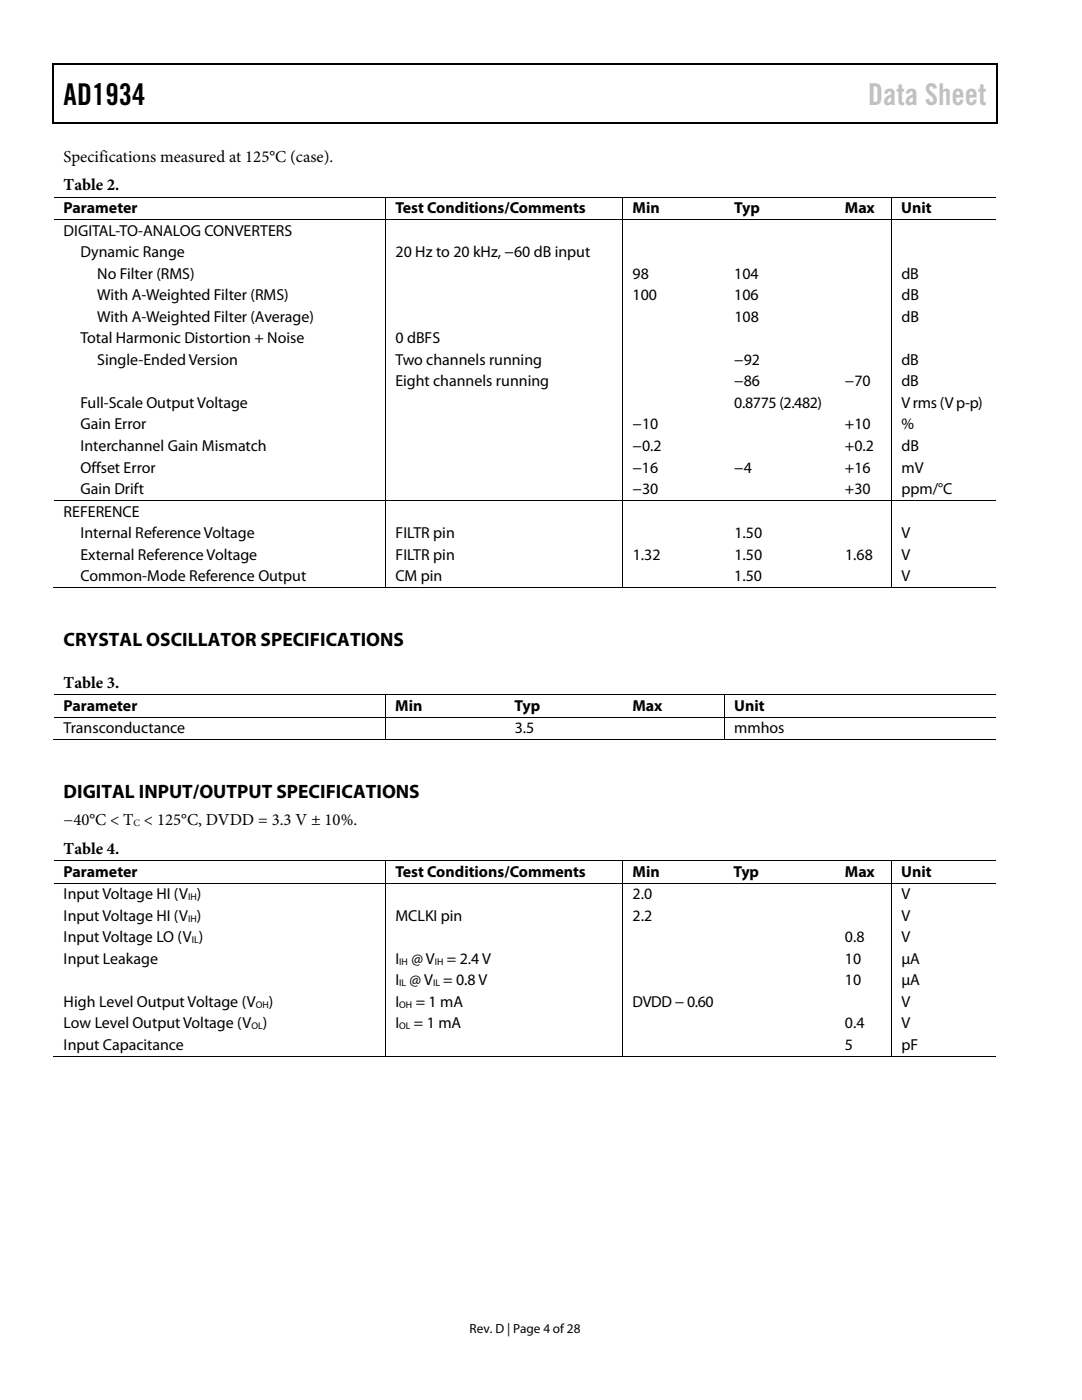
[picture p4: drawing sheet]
<svg xmlns="http://www.w3.org/2000/svg" width="216mm" height="279mm" viewBox="0 0 216 279" stroke-linecap="round" stroke-linejoin="round" font-family="sans-serif">
<defs><g id="words">
<text font-size="6" x="12.7" y="21">AD1934</text>
<text font-size="6" fill="#c0c0c0" x="173.2" y="21">Data Sheet</text>
<g font-size="3.9">
<text x="12.7" y="128.9">CRYSTAL OSCILLATOR SPECIFICATIONS</text>
<text x="12.7" y="159.3">DIGITAL INPUT/OUTPUT SPECIFICATIONS</text>
</g>
<g font-size="3.3">
<text x="12.7" y="32.3">Specifications measured at 125°C (case).</text>
<text x="12.7" y="38">Table 2.</text>
<text x="12.7" y="137.3">Table 3.</text>
<text x="12.7" y="164.7">−40°C &lt; T &lt; 125°C, DVDD = 3.3 V ± 10%.</text>
<text x="12.7" y="170.5">Table 4.</text>
</g>
<g font-size="3.2">
<text x="12.7" y="42.6">Parameter</text>
<text x="12.7" y="47.1">DIGITAL-TO-ANALOG CONVERTERS</text>
<text x="78.9" y="42.6">Test Conditions/Comments</text>
<text x="126.2" y="42.6">Min</text>
<text x="146.5" y="42.6">Typ</text>
<text x="168.6" y="42.6">Max</text>
<text x="179.8" y="42.6">Unit</text>
<text x="16" y="51.4">Dynamic Range</text>
<text x="78.9" y="51.4">20 Hz to 20 kHz, −60 dB input</text>
<text x="19.4" y="55.6">No Filter (RMS)</text>
<text x="19.4" y="59.9">With A-Weighted Filter (RMS)</text>
<text x="126.2" y="55.6">98</text>
<text x="126.2" y="59.9">100</text>
<text x="146.5" y="55.6">104</text>
<text x="146.5" y="59.9">106</text>
<text x="179.9" y="55.6">dB</text>
<text x="179.9" y="59.9">dB</text>
<text x="19.4" y="64.2">With A-Weighted Filter (Average)</text>
<text x="146.5" y="64.2">108</text>
<text x="179.9" y="64.2">dB</text>
<text x="16" y="68.5">Total Harmonic Distortion + Noise</text>
<text x="78.9" y="68.5">0 dBFS</text>
<text x="19.4" y="72.8">Single-Ended Version</text>
<text x="78.9" y="72.8">Two channels running</text>
<text x="78.9" y="77.1">Eight channels running</text>
<text x="146.5" y="72.8">−92</text>
<text x="146.5" y="77.1">−86</text>
<text x="168.6" y="77.1">−70</text>
<text x="179.9" y="72.8">dB</text>
<text x="179.9" y="77.1">dB</text>
<text x="16" y="81.4">Full-Scale Output Voltage</text>
<text x="146.5" y="81.4">0.8775 (2.482)</text>
<text x="179.9" y="81.4">V rms (V p-p)</text>
<text x="16" y="85.7">Gain Error</text>
<text x="126.2" y="85.7">−10</text>
<text x="168.6" y="85.7">+10</text>
<text x="179.9" y="85.7">%</text>
<text x="16" y="90">Interchannel Gain Mismatch</text>
<text x="16" y="94.3">Offset Error</text>
<text x="126.2" y="94.3">−16</text>
<text x="126.2" y="90">−0.2</text>
<text x="146.5" y="94.3">−4</text>
<text x="168.6" y="94.3">+16</text>
<text x="168.6" y="90">+0.2</text>
<text x="179.9" y="90">dB</text>
<text x="179.9" y="94.3">mV</text>
<text x="16" y="98.6">Gain Drift</text>
<text x="126.2" y="98.6">−30</text>
<text x="168.6" y="98.6">+30</text>
<text x="179.9" y="98.6">ppm/°C</text>
<text x="12.7" y="103.1">REFERENCE</text>
<text x="16" y="107.4">Internal Reference Voltage</text>
<text x="78.9" y="107.4">FILTR pin</text>
<text x="146.5" y="107.4">1.50</text>
<text x="179.9" y="107.4">V</text>
<text x="16" y="111.7">External Reference Voltage</text>
<text x="78.9" y="111.7">FILTR pin</text>
<text x="126.2" y="111.7">1.32</text>
<text x="146.5" y="111.7">1.50</text>
<text x="168.6" y="111.7">1.68</text>
<text x="179.9" y="111.7">V</text>
<text x="16" y="116">Common-Mode Reference Output</text>
<text x="78.9" y="116">CM pin</text>
<text x="146.5" y="116">1.50</text>
<text x="179.9" y="116">V</text>
<text x="12.7" y="141.8">Parameter</text>
<text x="78.9" y="141.8">Min</text>
<text x="102.7" y="141.8">Typ</text>
<text x="126.2" y="141.8">Max</text>
<text x="146.5" y="141.8">Unit</text>
<text x="12.7" y="146.3">Transconductance</text>
<text x="102.7" y="146.3">3.5</text>
<text x="146.5" y="146.3">mmhos</text>
<text x="12.7" y="175">Parameter</text>
<text x="12.7" y="179.5">Input Voltage HI (V )</text>
<text x="78.9" y="175">Test Conditions/Comments</text>
<text x="126.2" y="175">Min</text>
<text x="126.2" y="179.5">2.0</text>
<text x="146.4" y="175">Typ</text>
<text x="168.6" y="175">Max</text>
<text x="179.8" y="175">Unit</text>
<text x="179.9" y="179.5">V</text>
<text x="12.7" y="183.8">Input Voltage HI (V )</text>
<text x="78.9" y="183.8">MCLKI pin</text>
<text x="126.2" y="183.8">2.2</text>
<text x="179.9" y="183.8">V</text>
<text x="12.7" y="188.1">Input Voltage LO (V )</text>
<text x="168.6" y="188.1">0.8</text>
<text x="179.9" y="188.1">V</text>
<text x="12.7" y="192.4">Input Leakage</text>
<text x="78.9" y="192.4">I</text>
<text x="78.9" y="196.7">I @ V = 0.8 V</text>
<text x="82.1" y="192.4">@ V</text>
<text x="89.2" y="192.4">= 2.4 V</text>
<text x="168.6" y="192.4">10</text>
<text x="168.6" y="196.7">10</text>
<text x="179.9" y="192.4">μA</text>
<text x="179.9" y="196.7">μA</text>
<text x="12.7" y="201">High Level Output Voltage (V</text>
<text x="53.7" y="201">)</text>
<text x="78.9" y="201">I</text>
<text x="83" y="201">= 1 mA</text>
<text x="126.2" y="201">DVDD − 0.60</text>
<text x="179.9" y="201">V</text>
<text x="12.7" y="205.3">Low Level Output Voltage (V</text>
<text x="12.7" y="209.5">Input Capacitance</text>
<text x="52.4" y="205.3">)</text>
<text x="78.9" y="205.3">I</text>
<text x="82.6" y="205.3">= 1 mA</text>
<text x="168.6" y="209.5">5</text>
<text x="168.6" y="205.3">0.4</text>
<text x="179.9" y="209.5">pF</text>
<text x="179.9" y="205.3">V</text>
</g>
<text font-size="2.6" x="93.7" y="266">Rev. D | Page 4 of 28</text>
<g font-size="1.9">
<text x="26.6" y="164.9">C</text>
<text x="37.5" y="179.6">IH</text>
<text x="37.5" y="183.9">IH</text>
<text x="38.3" y="188.2">IL</text>
<text x="79.7" y="192.5">IH</text>
<text x="79.7" y="196.8">IL</text>
<text x="86.4" y="196.8">IL</text>
<text x="86.8" y="192.5">IH</text>
<text x="51.1" y="201.1">OH</text>
<text x="79.7" y="201.1">OH</text>
<text x="50.2" y="205.4">OL</text>
<text x="79.7" y="205.4">OL</text>
</g>
</g></defs>
<path d="M10.5 12.7h.3v1h-.3zM198.8 12.7h.2v1h-.2zM198.8 12.7h.2v.3h-.2zM198.8 24.4h.2v.3h-.2z" fill="#000"/>
<path d="M10.5 12.8h188.3M10.7 13.7v11M198.9 13.7v11M10.5 24.5h188.3" fill="none" stroke="#000" stroke-width=".25"/>
<g fill="none" stroke="#000" stroke-width=".2">
<path d="M10.8 39.3h188M77 39.4v4.4M124.3 39.4v4.4M178 39.4v4.4M10.8 43.8h188M77 43.9v55.9M124.3 43.9v55.9M178 43.9v55.9M10.8 99.9h188M77 99.9v17.4M124.3 99.9v17.4M178 99.9v17.4"/>
<path d="M10.5 117.2h66.4M77.1 117.2h47.1M124.4 117.2h53.5M178.1 117.2h20.7M10.8 138.6h188M77 138.7v4.3M144.6 138.7v4.3M10.5 147.6h66.4M10.8 143.1h188M77 143.2v4.5M77.1 147.6h67.4M144.6 143.2v4.5"/>
<path d="M144.7 147.6h54.1M10.8 171.7h188M10.8 176.3h188M77 171.8v4.4M77 176.4v34.5M124.3 171.8v4.4M124.3 176.4v34.5M178 171.8v4.4M178 176.4v34.5M10.5 210.8h66.4M77.1 210.8h47.1M124.4 210.8h53.5"/>
<path d="M178.1 210.8h20.7"/>
</g>
<use href="#words"/>
</svg>
